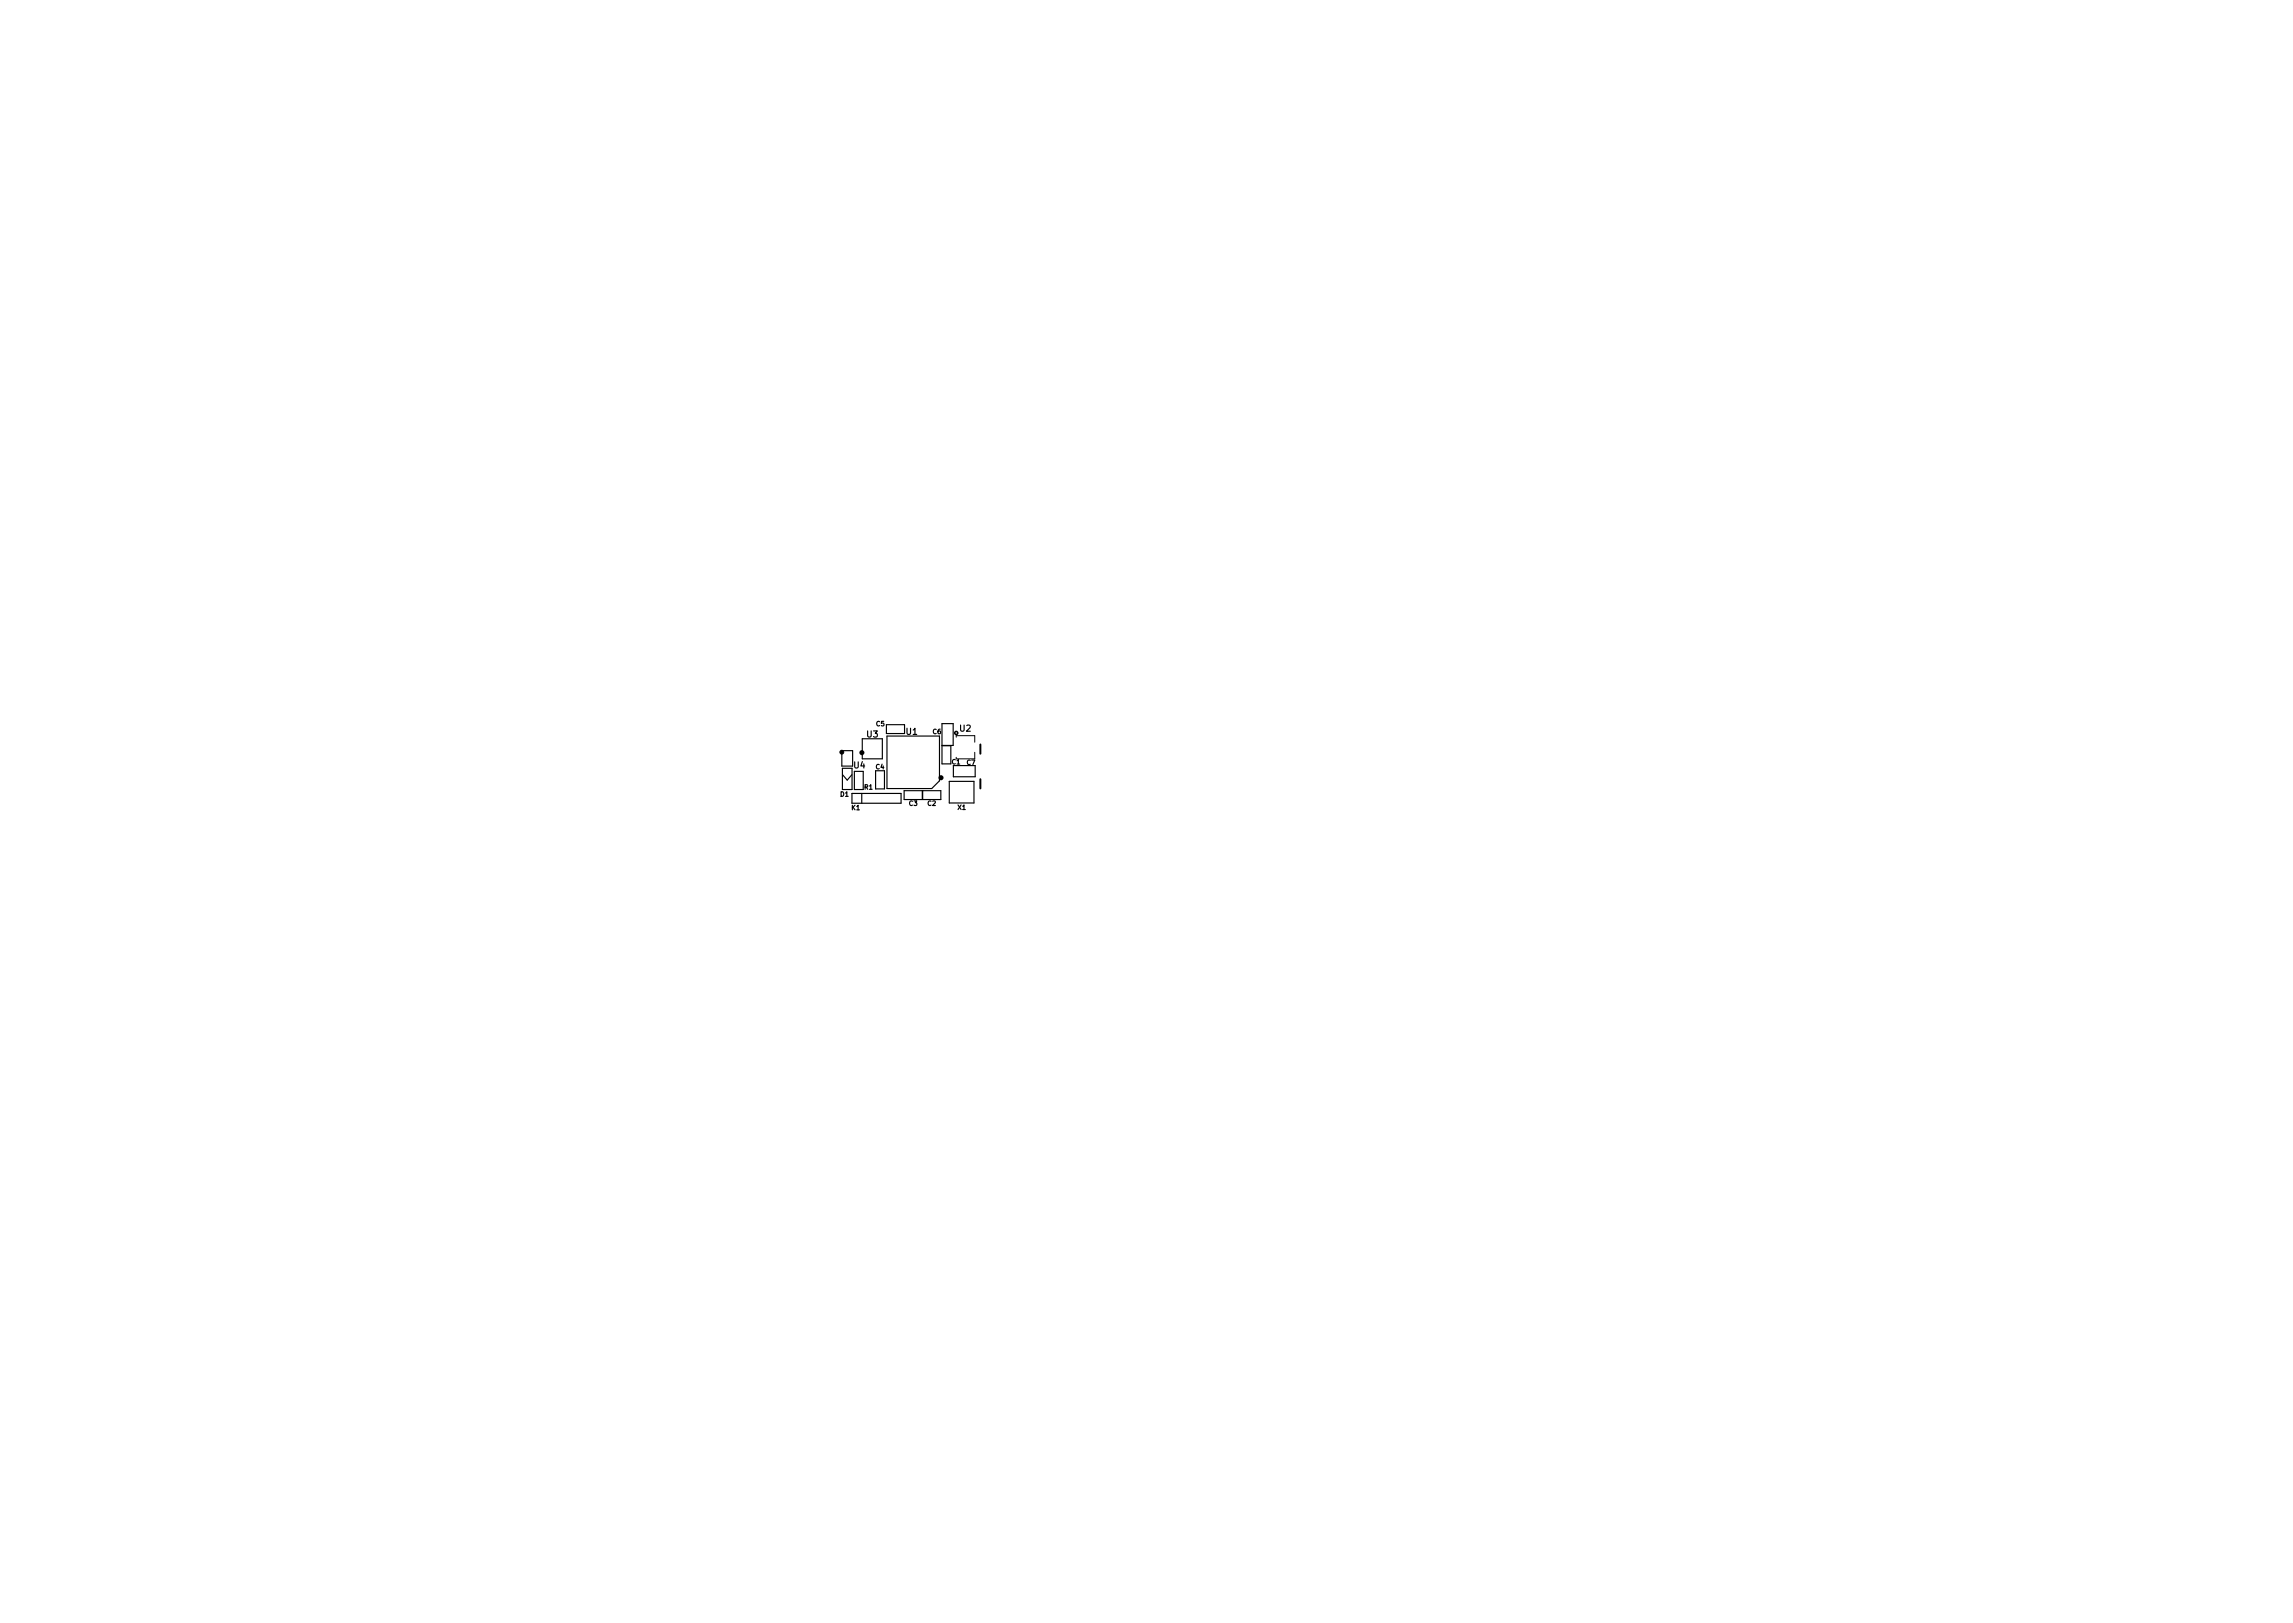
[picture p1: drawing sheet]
<svg xmlns="http://www.w3.org/2000/svg" width="297mm" height="210mm" viewBox="0 0 297 210" stroke-linecap="round" stroke-linejoin="round" font-family="sans-serif">
<defs><g id="words">
<g font-size="1.1">
<text x="112.3" y="95.5">U3</text>
<text x="117.4" y="95.2">U1</text>
<text x="124.3" y="94.8">U2</text>
<text x="110.6" y="99.5">U4</text>
</g>
<g font-size=".8">
<text x="113.5" y="94.1">C5</text>
<text x="120.8" y="95.1">C6</text>
<text x="113.5" y="99.6">C4</text>
<text x="123.3" y="99">C1</text>
<text x="125.2" y="99.1">C7</text>
<text x="108.9" y="103.2">D1</text>
<text x="110.3" y="104.9">K1</text>
<text x="112" y="102.3">R1</text>
<text x="117.8" y="104.4">C3</text>
<text x="120.2" y="104.4">C2</text>
<text x="124.1" y="104.9">X1</text>
</g>
</g></defs>
<circle cx="109" cy="97.4" r=".25" fill="#000" stroke="#000" stroke-width=".13"/>
<g fill="none" stroke="#000" stroke-width=".15">
<path d="M109.1 97.2h1.4v2h-1.4zM109.1 99.5h1.3v2.8h-1.3zM110.7 99.9v2.4h1.1v-2.4M111.7 95.7h2.6v2.6h-2.6zM113.4 99.8v2.4h1.2v-2.4M114.8 93.9h2.4v1.1h-2.4zM114.9 95.4h6.8v5.8l-1 1h-5.8zM122 96.6h1.2v2.4h-1.2zM122 93.7h1.5v2.9h-1.5zM123.5 99.2h2.8v1.4h-2.8zM109.1 100.4l.7 .7 .6-.7M110.4 102.8h6.3v1.3h-6.3z"/>
<path d="M111.6 102.8v1.3M117.1 102.4h2.4v1.2h-2.4zM119.5 102.4h2.4v1.2h-2.4zM123 101.2h3.2v2.8h-3.2z"/>
</g>
<path d="M123.9 95.5v-.2h2.4v.9M126.3 97.5v.8h-2.4" fill="none" stroke="#000" stroke-width=".13"/>
<circle cx="123.9" cy="95" r=".2" fill="none" stroke="#000" stroke-width=".2"/>
<g fill="none" stroke="#000" stroke-width=".3">
<circle cx="111.6" cy="97.5" r=".18"/>
<circle cx="121.9" cy="100.8" r=".18"/>
</g>
<path d="M127 96.4v1.2M127 100.9v1.2" fill="none" stroke="#000" stroke-width=".25"/>
<use href="#words"/>
</svg>
